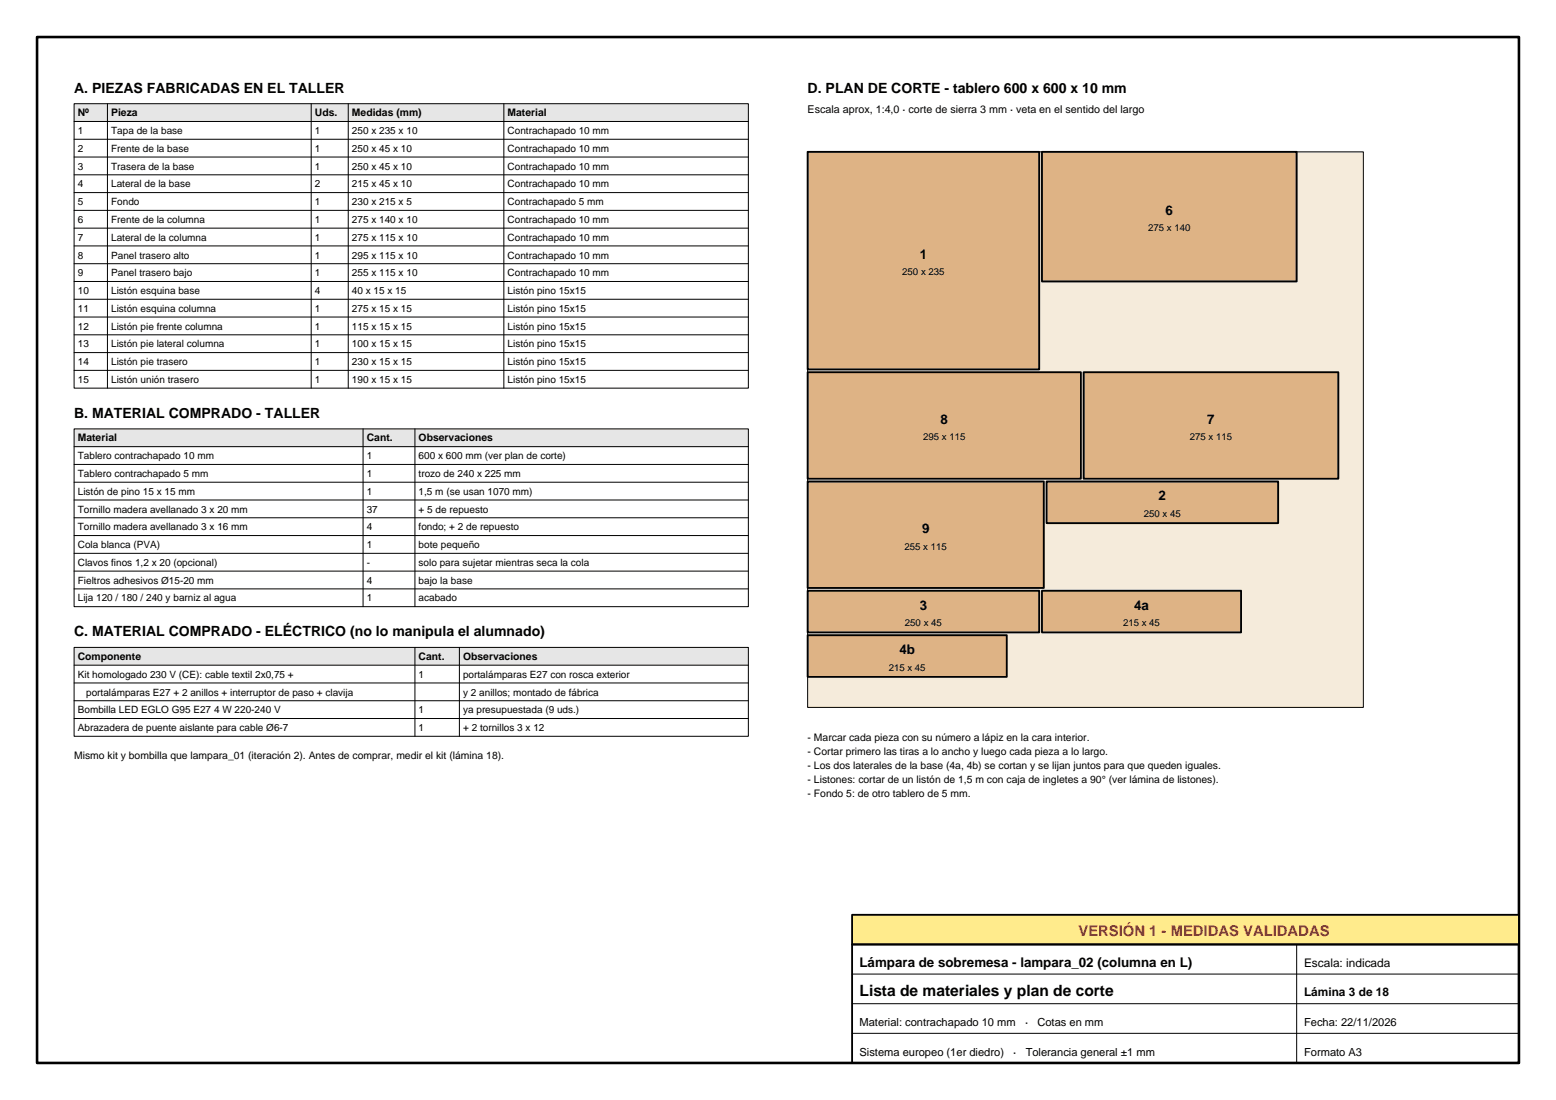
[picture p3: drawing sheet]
<svg xmlns="http://www.w3.org/2000/svg" width="420mm" height="297mm" viewBox="0 0 420 297" stroke-linecap="round" stroke-linejoin="round" font-family="sans-serif">
<defs><g id="words">
<text font-size="4.2" x="232" y="269">Lista de materiales y plan de corte</text>
<text font-size="4" fill="#cc1a1a" x="291.1" y="252.6">VERSIÓN 1 - MEDIDAS VALIDADAS</text>
<g font-size="3.8">
<text x="20" y="25">A. PIEZAS FABRICADAS EN EL TALLER</text>
<text x="218" y="25">D. PLAN DE CORTE - tablero 600 x 600 x 10 mm</text>
<text x="20" y="112.8">B. MATERIAL COMPRADO - TALLER</text>
<text x="20" y="171.8">C. MATERIAL COMPRADO - ELÉCTRICO (no lo manipula el alumnado)</text>
</g>
<g font-size="3.6">
<text x="314.6" y="58">6</text>
<text x="248.2" y="69.9">1</text>
<text x="253.9" y="114.4">8</text>
<text x="325.9" y="114.4">7</text>
<text x="312.7" y="135.1">2</text>
<text x="248.9" y="143.9">9</text>
<text x="248.2" y="164.6">3</text>
<text x="306.1" y="164.6">4a</text>
<text x="242.8" y="176.6">4b</text>
<text x="232" y="261">Lámpara de sobremesa - lampara_02 (columna en L)</text>
</g>
<g font-size="3.2">
<text x="352" y="261">Escala: indicada</text>
<text x="352" y="269">Lámina 3 de 18</text>
</g>
<g font-size="3">
<text x="232" y="277">Material: contrachapado 10 mm</text>
<text x="276.7" y="277">·</text>
<text x="280" y="277">Cotas en mm</text>
<text x="352" y="277">Fecha: 22/11/2026</text>
<text x="232" y="285">Sistema europeo (1er diedro)</text>
<text x="273.5" y="285">·</text>
<text x="276.9" y="285">Tolerancia general ±1 mm</text>
<text x="352" y="285">Formato A3</text>
</g>
<text font-size="2.9" x="218" y="30.5">Escala aprox, 1:4,0 · corte de sierra 3 mm · veta en el sentido del largo</text>
<g font-size="2.8">
<text x="21" y="31.4">Nº</text>
<text x="30" y="31.4">Pieza</text>
<text x="85" y="31.4">Uds.</text>
<text x="95" y="31.4">Medidas (mm)</text>
<text x="137" y="31.4">Material</text>
<text x="21" y="119.2">Material</text>
<text x="99" y="119.2">Cant.</text>
<text x="113" y="119.2">Observaciones</text>
<text x="21" y="178.2">Componente</text>
<text x="113" y="178.2">Cant.</text>
<text x="125" y="178.2">Observaciones</text>
<text x="218" y="200">- Marcar cada pieza con su número a lápiz en la cara interior.</text>
<text x="218" y="203.8">- Cortar primero las tiras a lo ancho y luego cada pieza a lo largo.</text>
<text x="20" y="204.8">Mismo kit y bombilla que lampara_01 (iteración 2). Antes de comprar, medir el kit (lámina 18).</text>
<text x="218" y="207.6">- Los dos laterales de la base (4a, 4b) se cortan y se lijan juntos para que queden iguales.</text>
<text x="218" y="211.3">- Listones: cortar de un listón de 1,5 m con caja de ingletes a 90° (ver lámina de listones).</text>
<text x="218" y="215.1">- Fondo 5: de otro tablero de 5 mm.</text>
</g>
<g font-size="2.7">
<text x="21" y="36.2">1</text>
<text x="21" y="41">2</text>
<text x="30" y="36.2">Tapa de la base</text>
<text x="30" y="41">Frente de la base</text>
<text x="85" y="36.2">1</text>
<text x="85" y="41">1</text>
<text x="95" y="36.2">250 x 235 x 10</text>
<text x="95" y="41">250 x 45 x 10</text>
<text x="137" y="36.2">Contrachapado 10 mm</text>
<text x="137" y="41">Contrachapado 10 mm</text>
<text x="21" y="45.8">3</text>
<text x="30" y="45.8">Trasera de la base</text>
<text x="85" y="45.8">1</text>
<text x="95" y="45.8">250 x 45 x 10</text>
<text x="137" y="45.8">Contrachapado 10 mm</text>
<text x="21" y="50.6">4</text>
<text x="30" y="50.6">Lateral de la base</text>
<text x="85" y="50.6">2</text>
<text x="95" y="50.6">215 x 45 x 10</text>
<text x="137" y="50.6">Contrachapado 10 mm</text>
<text x="21" y="55.4">5</text>
<text x="30" y="55.4">Fondo</text>
<text x="85" y="55.4">1</text>
<text x="95" y="55.4">230 x 215 x 5</text>
<text x="137" y="55.4">Contrachapado 5 mm</text>
<text x="21" y="60.2">6</text>
<text x="21" y="65">7</text>
<text x="30" y="60.2">Frente de la columna</text>
<text x="30" y="65">Lateral de la columna</text>
<text x="85" y="60.2">1</text>
<text x="85" y="65">1</text>
<text x="95" y="60.2">275 x 140 x 10</text>
<text x="95" y="65">275 x 115 x 10</text>
<text x="137" y="60.2">Contrachapado 10 mm</text>
<text x="137" y="65">Contrachapado 10 mm</text>
<text x="21" y="69.8">8</text>
<text x="30" y="69.8">Panel trasero alto</text>
<text x="85" y="69.8">1</text>
<text x="95" y="69.8">295 x 115 x 10</text>
<text x="137" y="69.8">Contrachapado 10 mm</text>
<text x="21" y="74.6">9</text>
<text x="30" y="74.6">Panel trasero bajo</text>
<text x="85" y="74.6">1</text>
<text x="95" y="74.6">255 x 115 x 10</text>
<text x="137" y="74.6">Contrachapado 10 mm</text>
<text x="21" y="79.4">10</text>
<text x="30" y="79.4">Listón esquina base</text>
<text x="85" y="79.4">4</text>
<text x="95" y="79.4">40 x 15 x 15</text>
<text x="137" y="79.4">Listón pino 15x15</text>
<text x="21" y="84.2">11</text>
<text x="21" y="89">12</text>
<text x="30" y="84.2">Listón esquina columna</text>
<text x="30" y="89">Listón pie frente columna</text>
<text x="85" y="84.2">1</text>
<text x="85" y="89">1</text>
<text x="95" y="84.2">275 x 15 x 15</text>
<text x="95" y="89">115 x 15 x 15</text>
<text x="137" y="84.2">Listón pino 15x15</text>
<text x="137" y="89">Listón pino 15x15</text>
<text x="21" y="93.8">13</text>
<text x="30" y="93.8">Listón pie lateral columna</text>
<text x="85" y="93.8">1</text>
<text x="95" y="93.8">100 x 15 x 15</text>
<text x="137" y="93.8">Listón pino 15x15</text>
<text x="21" y="98.6">14</text>
<text x="30" y="98.6">Listón pie trasero</text>
<text x="85" y="98.6">1</text>
<text x="95" y="98.6">230 x 15 x 15</text>
<text x="137" y="98.6">Listón pino 15x15</text>
<text x="21" y="103.4">15</text>
<text x="30" y="103.4">Listón unión trasero</text>
<text x="85" y="103.4">1</text>
<text x="95" y="103.4">190 x 15 x 15</text>
<text x="137" y="103.4">Listón pino 15x15</text>
<text x="21" y="124">Tablero contrachapado 10 mm</text>
<text x="99" y="124">1</text>
<text x="113" y="124">600 x 600 mm (ver plan de corte)</text>
<text x="21" y="128.8">Tablero contrachapado 5 mm</text>
<text x="99" y="128.8">1</text>
<text x="113" y="128.8">trozo de 240 x 225 mm</text>
<text x="21" y="133.6">Listón de pino 15 x 15 mm</text>
<text x="99" y="133.6">1</text>
<text x="113" y="133.6">1,5 m (se usan 1070 mm)</text>
<text x="21" y="138.4">Tornillo madera avellanado 3 x 20 mm</text>
<text x="21" y="143.2">Tornillo madera avellanado 3 x 16 mm</text>
<text x="99" y="138.4">37</text>
<text x="99" y="143.2">4</text>
<text x="113" y="138.4">+ 5 de repuesto</text>
<text x="113" y="143.2">fondo; + 2 de repuesto</text>
<text x="21" y="148">Cola blanca (PVA)</text>
<text x="99" y="148">1</text>
<text x="113" y="148">bote pequeño</text>
<text x="21" y="152.8">Clavos finos 1,2 x 20 (opcional)</text>
<text x="99" y="152.8">-</text>
<text x="113" y="152.8">solo para sujetar mientras seca la cola</text>
<text x="21" y="157.6">Fieltros adhesivos Ø15-20 mm</text>
<text x="99" y="157.6">4</text>
<text x="113" y="157.6">bajo la base</text>
<text x="21" y="162.4">Lija 120 / 180 / 240 y barniz al agua</text>
<text x="99" y="162.4">1</text>
<text x="113" y="162.4">acabado</text>
<text x="21" y="183">Kit homologado 230 V (CE): cable textil 2x0,75 +</text>
<text x="113" y="183">1</text>
<text x="125" y="183">portalámparas E27 con rosca exterior</text>
<text x="23.3" y="187.8">portalámparas E27 + 2 anillos + interruptor de paso + clavija</text>
<text x="125" y="187.8">y 2 anillos; montado de fábrica</text>
<text x="21" y="192.6">Bombilla LED EGLO G95 E27 4 W 220-240 V</text>
<text x="21" y="197.4">Abrazadera de puente aislante para cable Ø6-7</text>
<text x="113" y="192.6">1</text>
<text x="113" y="197.4">1</text>
<text x="125" y="192.6">ya presupuestada (9 uds.)</text>
<text x="125" y="197.4">+ 2 tornillos 3 x 12</text>
</g>
<g font-size="2.6">
<text x="309.9" y="62.5">275 x 140</text>
<text x="243.5" y="74.4">250 x 235</text>
<text x="249.2" y="118.9">295 x 115</text>
<text x="321.2" y="118.9">275 x 115</text>
<text x="308.8" y="139.6">250 x 45</text>
<text x="244.2" y="148.4">255 x 115</text>
<text x="244.3" y="169.1">250 x 45</text>
<text x="303.1" y="169.1">215 x 45</text>
<text x="239.9" y="181.1">215 x 45</text>
</g>
</g></defs>
<path d="M20 28h182v4.8h-182z" fill-rule="evenodd" fill="#e6e6e6"/>
<g fill="none" stroke="#000" stroke-width=".27">
<path d="M20 28h182v76.8h-182zM20 32.8h182M20 37.6h182M29 28v76.8M84 28v76.8M94 28v76.8M136 28v76.8M20 42.4h182M20 47.2h182M20 52h182M20 56.8h182M20 61.6h182"/>
<path d="M20 66.4h182M20 71.2h182M20 76h182M20 80.8h182M20 85.6h182M20 90.4h182M20 95.2h182M20 100h182"/>
</g>
<path d="M20 115.8h182v4.8h-182z" fill-rule="evenodd" fill="#e6e6e6"/>
<path d="M20 115.8h182v48h-182zM98 115.8v48M112 115.8v48M20 120.6h182M20 125.4h182M20 130.2h182M20 135h182M20 139.8h182M20 144.6h182M20 149.4h182M20 154.2h182M20 159h182" fill="none" stroke="#000" stroke-width=".27"/>
<path d="M20 174.8h182v4.8h-182z" fill-rule="evenodd" fill="#e6e6e6"/>
<path d="M20 174.8h182v24h-182zM20 179.6h182M112 174.8v24M124 174.8v24M20 184.4h182M20 189.2h182M20 194h182" fill="none" stroke="#000" stroke-width=".27"/>
<path d="M218 41h150v150h-150z" fill-rule="evenodd" fill="#f5ebdb"/>
<path d="M218 41h150v150h-150z" fill="none" stroke="#000" stroke-width=".27"/>
<path d="M218 41h62.5v58.7h-62.5z" fill-rule="evenodd" fill="#deb385"/>
<path d="M218 41h62.5v58.7h-62.5z" fill="none" stroke="#000" stroke-width=".5"/>
<path d="M281.3 41h68.7v35h-68.7z" fill-rule="evenodd" fill="#deb385"/>
<path d="M281.3 41h68.7v35h-68.7z" fill="none" stroke="#000" stroke-width=".5"/>
<path d="M218 100.5h73.8v28.7h-73.8z" fill-rule="evenodd" fill="#deb385"/>
<path d="M218 100.5h73.8v28.7h-73.8z" fill="none" stroke="#000" stroke-width=".5"/>
<path d="M292.5 100.5h68.8v28.7h-68.8z" fill-rule="evenodd" fill="#deb385"/>
<path d="M292.5 100.5h68.8v28.7h-68.8z" fill="none" stroke="#000" stroke-width=".5"/>
<path d="M218 130h63.8v28.7h-63.8z" fill-rule="evenodd" fill="#deb385"/>
<path d="M218 130h63.8v28.7h-63.8z" fill="none" stroke="#000" stroke-width=".5"/>
<path d="M282.5 130h62.5v11.2h-62.5z" fill-rule="evenodd" fill="#deb385"/>
<path d="M282.5 130h62.5v11.2h-62.5z" fill="none" stroke="#000" stroke-width=".5"/>
<path d="M218 159.5h62.5v11.2h-62.5z" fill-rule="evenodd" fill="#deb385"/>
<path d="M218 159.5h62.5v11.2h-62.5z" fill="none" stroke="#000" stroke-width=".5"/>
<path d="M281.3 159.5h53.7v11.2h-53.7z" fill-rule="evenodd" fill="#deb385"/>
<path d="M281.3 159.5h53.7v11.2h-53.7z" fill="none" stroke="#000" stroke-width=".5"/>
<path d="M218 171.5h53.8v11.2h-53.8z" fill-rule="evenodd" fill="#deb385"/>
<path d="M218 171.5h53.8v11.2h-53.8z" fill="none" stroke="#000" stroke-width=".5"/>
<path d="M10 10h400v277h-400z" fill="none" stroke="#000" stroke-width=".7"/>
<path d="M230 247h180v8h-180z" fill-rule="evenodd" fill="#ffeb8c"/>
<path d="M230 247h180v8h-180zM230 255h180v32h-180z" fill="none" stroke="#000" stroke-width=".5"/>
<path d="M350 255v32M230 279h180M230 271h180M230 263h180" fill="none" stroke="#000" stroke-width=".27"/>
<use href="#words"/>
</svg>
